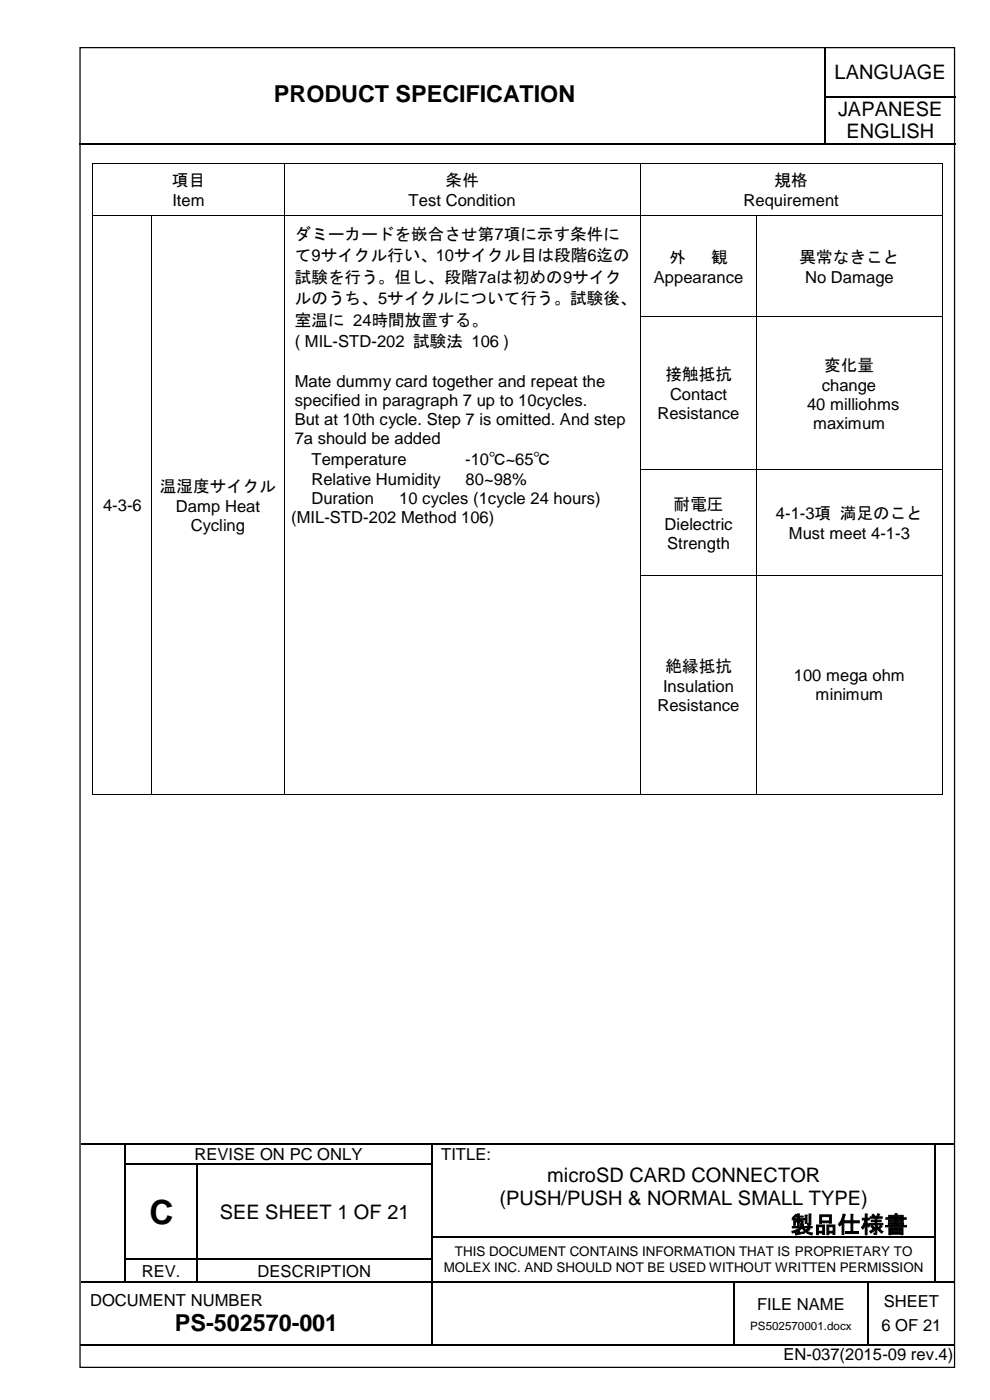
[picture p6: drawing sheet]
<svg xmlns="http://www.w3.org/2000/svg" width="210mm" height="297mm" viewBox="0 0 210 297" stroke-linecap="round" stroke-linejoin="round" font-family="sans-serif">
<defs><g id="words">
<text font-size="7.1" x="31.7" y="259.6">C</text>
<g font-size="5">
<text x="58.1" y="21.6">PRODUCT SPECIFICATION</text>
<text x="167.6" y="261.5">製品仕様書</text>
<text x="37.1" y="282.4">PS-502570-001</text>
</g>
<g font-size="4.2">
<text x="176.9" y="16.7">LANGUAGE</text>
<text x="177.7" y="24.5">JAPANESE</text>
<text x="179.4" y="29.4">ENGLISH</text>
<text x="116" y="250.7">microSD CARD CONNECTOR</text>
<text x="105.9" y="255.6">(PUSH/PUSH &amp; NORMAL SMALL TYPE)</text>
<text x="46.6" y="258.5">SEE SHEET 1 OF 21</text>
</g>
<g font-size="3.5">
<text x="36.5" y="39.5">項目</text>
<text x="94.5" y="39.5">条件</text>
<text x="164.2" y="39.5">規格</text>
<text x="36.5" y="43.7">Item</text>
<text x="86.6" y="43.7">Test Condition</text>
<text x="157.6" y="43.7">Requirement</text>
<text x="62.5" y="50.8">ダミーカードを嵌合させ第7項に示す条件に</text>
<text x="62.5" y="55.4">て9サイクル行い、10サイクル目は段階6迄の</text>
<text x="62.5" y="60">試験を行う。但し、段階7aは初めの9サイク</text>
<text x="138.6" y="60">Appearance</text>
<text x="141.9" y="55.7">外</text>
<text x="150.8" y="55.7">観</text>
<text x="169.5" y="55.7">異常なきこと</text>
<text x="170.7" y="60">No Damage</text>
<text x="62.5" y="64.6">ルのうち、5サイクルについて行う。試験後、</text>
<text x="62.5" y="69.1">室温に 24時間放置する。</text>
<text x="62.5" y="73.7">( MIL-STD-202 試験法 106 )</text>
<text x="62.5" y="82">Mate dummy card together and repeat the</text>
<text x="141.1" y="80.7">接触抵抗</text>
<text x="174.2" y="82.9">change</text>
<text x="174.7" y="78.6">変化量</text>
<text x="62.5" y="86.1">specified in paragraph 7 up to 10cycles.</text>
<text x="139.4" y="89">Resistance</text>
<text x="142.1" y="84.9">Contact</text>
<text x="171.1" y="87">40 milliohms</text>
<text x="62.5" y="90.2">But at 10th cycle. Step 7 is omitted. And step</text>
<text x="62.5" y="94.3">7a should be added</text>
<text x="172.4" y="91">maximum</text>
<text x="66" y="98.6">Temperature</text>
<text x="98.6" y="98.6">-10℃~65℃</text>
<text x="33.9" y="104.4">温湿度サイクル</text>
<text x="66" y="102.9">Relative Humidity</text>
<text x="66" y="107">Duration</text>
<text x="84.6" y="107">10 cycles (1cycle 24 hours)</text>
<text x="98.7" y="102.9">80~98%</text>
<text x="21.9" y="108.4">4-3-6</text>
<text x="37.3" y="108.7">Damp Heat</text>
<text x="40.4" y="112.7">Cycling</text>
<text x="61.7" y="111">(MIL-STD-202 Method 106)</text>
<text x="140.9" y="112.4">Dielectric</text>
<text x="142.8" y="108.1">耐電圧</text>
<text x="164.5" y="110.1">4-1-3項 満足のこと</text>
<text x="141.5" y="116.4">Strength</text>
<text x="167.3" y="114.4">Must meet 4-1-3</text>
<text x="141.1" y="142.6">絶縁抵抗</text>
<text x="140.6" y="146.9">Insulation</text>
<text x="168.3" y="144.5">100 mega ohm</text>
<text x="172.9" y="148.6">minimum</text>
<text x="139.4" y="150.9">Resistance</text>
<text x="41.2" y="246">REVISE ON PC ONLY</text>
<text x="93.5" y="246">TITLE:</text>
<text x="30.1" y="270.8">REV.</text>
<text x="54.6" y="270.8">DESCRIPTION</text>
<text x="19.1" y="277">DOCUMENT NUMBER</text>
<text x="160.5" y="277.9">FILE NAME</text>
<text x="187.4" y="277.3">SHEET</text>
<text x="186.9" y="282.4">6 OF 21</text>
<text x="166.1" y="288.6">EN-037(2015-09 rev.4)</text>
</g>
<g font-size="2.8">
<text x="94.1" y="269.8">MOLEX INC. AND SHOULD NOT BE USED WITHOUT WRITTEN PERMISSION</text>
<text x="96.5" y="266.5">THIS DOCUMENT CONTAINS INFORMATION THAT IS PROPRIETARY TO</text>
</g>
<text font-size="2.5" x="159" y="282.1">PS502570001.docx</text>
</g></defs>
<g fill="none" stroke="#000" stroke-width=".25">
<path d="M175 10.2v10.2M16.8 30.4h158M175 20.6v9.7M175.1 20.5h27.4M175.1 30.4h27.4M17.2 242.6h9.3M26.6 242.8v4M26.6 247.1v4.8M26.6 252.2v4.9M26.6 257.3v4.9M26.7 242.6h64.8M26.7 247h15"/>
<path d="M41.8 247.1v4.8M41.8 252.2v4.9M41.8 257.3v4.9M42 247h49.5M91.6 242.8v4M91.6 247.1v4.8M91.6 252.2v4.9M91.6 257.3v4.9M91.8 242.6h106.3M198.2 242.8v4M198.2 247.1v4.8M198.2 252.2v4.9"/>
<path d="M198.2 257.3v4.9M198.4 242.6h4M17.2 272h9.3M26.6 262.5v4.6M26.6 267.3v4.6M26.7 267.2h15M26.7 272h15M41.8 262.5v4.6M41.8 267.3v4.6M42 267.2h49.5M42 272h49.5M91.6 262.5v4.6"/>
<path d="M91.6 267.3v4.6M91.6 272.2v12.9M91.8 262.3h106.3M91.8 272h63.7M155.6 272.2v12.9M155.7 272h28.2M184 272.2v12.9M184.1 272h14M198.2 262.5v4.6M198.2 267.3v4.6M198.4 272h4M16.9 285.2h74.6"/>
<path d="M91.8 285.2h63.7M155.7 285.2h28.2M184.1 285.2h18.3"/>
</g>
<g fill="#000">
<path d="M174.8 20.4h.3v.2h-.3z" fill-rule="evenodd"/>
<path d="M174.8 30.3h.3v.3h-.3z" fill-rule="evenodd"/>
<path d="M26.5 242.5h.2v.3h-.2z" fill-rule="evenodd"/>
<path d="M26.5 246.8h.2v.3h-.2z" fill-rule="evenodd"/>
<path d="M26.5 251.9h.2v.3h-.2z" fill-rule="evenodd"/>
<path d="M26.5 257.1h.2v.2h-.2z" fill-rule="evenodd"/>
<path d="M41.7 246.8h.3v.3h-.3z" fill-rule="evenodd"/>
<path d="M41.7 251.9h.3v.3h-.3z" fill-rule="evenodd"/>
<path d="M41.7 257.1h.3v.2h-.3z" fill-rule="evenodd"/>
<path d="M91.5 242.5h.3v.3h-.3z" fill-rule="evenodd"/>
<path d="M91.5 246.8h.3v.3h-.3z" fill-rule="evenodd"/>
<path d="M91.5 251.9h.3v.3h-.3z" fill-rule="evenodd"/>
<path d="M91.5 257.1h.3v.2h-.3z" fill-rule="evenodd"/>
<path d="M198.1 242.5h.3v.3h-.3z" fill-rule="evenodd"/>
<path d="M198.1 246.8h.3v.3h-.3z" fill-rule="evenodd"/>
<path d="M198.1 251.9h.3v.3h-.3z" fill-rule="evenodd"/>
<path d="M198.1 257.1h.3v.2h-.3z" fill-rule="evenodd"/>
<path d="M26.5 262.2h.2v.3h-.2z" fill-rule="evenodd"/>
<path d="M26.5 267.1h.2v.2h-.2z" fill-rule="evenodd"/>
<path d="M26.5 271.9h.2v.3h-.2z" fill-rule="evenodd"/>
<path d="M41.7 262.2h.3v.3h-.3z" fill-rule="evenodd"/>
<path d="M41.7 267.1h.3v.2h-.3z" fill-rule="evenodd"/>
<path d="M41.7 271.9h.3v.3h-.3z" fill-rule="evenodd"/>
<path d="M91.5 262.2h.3v.3h-.3z" fill-rule="evenodd"/>
<path d="M91.5 267.1h.3v.2h-.3z" fill-rule="evenodd"/>
<path d="M91.5 271.9h.3v.3h-.3z" fill-rule="evenodd"/>
<path d="M155.5 271.9h.2v.3h-.2z" fill-rule="evenodd"/>
<path d="M183.9 271.9h.2v.3h-.2z" fill-rule="evenodd"/>
<path d="M198.1 262.2h.3v.3h-.3z" fill-rule="evenodd"/>
<path d="M198.1 267.1h.3v.2h-.3z" fill-rule="evenodd"/>
<path d="M198.1 271.9h.3v.3h-.3z" fill-rule="evenodd"/>
<path d="M91.5 285.1h.3v.3h-.3z" fill-rule="evenodd"/>
<path d="M155.5 285.1h.2v.3h-.2z" fill-rule="evenodd"/>
<path d="M183.9 285.1h.2v.3h-.2z" fill-rule="evenodd"/>
</g>
<path d="M55.6 15.8h112.4v9.7h-112.4z" fill-rule="evenodd" fill="#fff"/>
<path d="M17 10.1h185.4v280h-185.4z" fill="none" stroke="#000" stroke-width=".26"/>
<g fill="#000">
<path d="M19.6 34.6h.2v.2h-.2z" fill-rule="evenodd"/>
<path d="M19.6 34.6h.2v.2h-.2z" fill-rule="evenodd"/>
<path d="M60.2 34.6h.1v.2h-.1z" fill-rule="evenodd"/>
<path d="M135.7 34.6h.1v.2h-.1z" fill-rule="evenodd"/>
<path d="M199.7 34.6h.2v.2h-.2z" fill-rule="evenodd"/>
<path d="M199.7 34.6h.2v.2h-.2z" fill-rule="evenodd"/>
<path d="M19.6 45.6h.2v1.7h-.2z" fill-rule="evenodd"/>
<path d="M32.1 45.8h.2v1.5h-.2z" fill-rule="evenodd"/>
<path d="M32.1 45.6h.2v.2h-.2z" fill-rule="evenodd"/>
<path d="M60.2 45.6h.1v1.7h-.1z" fill-rule="evenodd"/>
<path d="M135.7 45.6h.1v1.7h-.1z" fill-rule="evenodd"/>
<path d="M160.4 45.8h.1v1.5h-.1z" fill-rule="evenodd"/>
<path d="M160.4 45.6h.1v.2h-.1z" fill-rule="evenodd"/>
<path d="M199.7 45.6h.2v1.7h-.2z" fill-rule="evenodd"/>
<path d="M19.6 67.1h.2v1.7h-.2z" fill-rule="evenodd"/>
<path d="M32.1 67.1h.2v1.7h-.2z" fill-rule="evenodd"/>
<path d="M60.2 67.1h.1v1.7h-.1z" fill-rule="evenodd"/>
<path d="M135.7 67.1h.1v1.7h-.1z" fill-rule="evenodd"/>
<path d="M160.4 67.1h.1v1.7h-.1z" fill-rule="evenodd"/>
<path d="M199.7 67.1h.2v1.7h-.2z" fill-rule="evenodd"/>
<path d="M19.6 99.6h.2v1.7h-.2z" fill-rule="evenodd"/>
<path d="M32.1 99.6h.2v1.7h-.2z" fill-rule="evenodd"/>
<path d="M60.2 99.6h.1v1.7h-.1z" fill-rule="evenodd"/>
<path d="M135.7 99.6h.1v1.7h-.1z" fill-rule="evenodd"/>
<path d="M160.4 99.6h.1v1.7h-.1z" fill-rule="evenodd"/>
<path d="M199.7 99.6h.2v1.7h-.2z" fill-rule="evenodd"/>
<path d="M19.6 122h.2v1.7h-.2z" fill-rule="evenodd"/>
<path d="M32.1 122h.2v1.7h-.2z" fill-rule="evenodd"/>
<path d="M60.2 122h.1v1.7h-.1z" fill-rule="evenodd"/>
<path d="M135.7 122h.1v1.7h-.1z" fill-rule="evenodd"/>
<path d="M160.4 122h.1v1.7h-.1z" fill-rule="evenodd"/>
<path d="M199.7 122h.2v1.7h-.2z" fill-rule="evenodd"/>
<path d="M19.6 168.6h.2v.1h-.2z" fill-rule="evenodd"/>
<path d="M19.6 168.6h.2v.1h-.2z" fill-rule="evenodd"/>
<path d="M32.1 168.6h.2v.1h-.2z" fill-rule="evenodd"/>
<path d="M60.2 168.6h.1v.1h-.1z" fill-rule="evenodd"/>
<path d="M135.7 168.6h.1v.1h-.1z" fill-rule="evenodd"/>
<path d="M160.4 168.6h.1v.1h-.1z" fill-rule="evenodd"/>
<path d="M199.7 168.6h.2v.1h-.2z" fill-rule="evenodd"/>
<path d="M199.7 168.6h.2v.1h-.2z" fill-rule="evenodd"/>
</g>
<g fill="none" stroke="#000" stroke-width=".21">
<path d="M19.7 34.8v10.8M19.8 34.7h40.4M60.2 34.8v10.8M60.3 34.7h75.4M135.7 34.8v10.8M135.8 34.7h63.9M199.8 34.8v10.8M19.7 47.3v19.8M19.8 45.7h12.3M32.2 47.3v19.8M32.3 45.7h27.9M60.2 47.3v19.8"/>
<path d="M60.3 45.7h75.4M135.7 47.3v19.8M135.8 45.7h24.5M160.4 47.3v19.8M160.5 45.7h39.2M199.8 47.3v19.8M19.7 68.8v30.8M32.2 68.8v30.8M60.2 68.8v30.8M135.7 68.8v30.8M135.8 67.2h24.5M160.4 68.8v30.8"/>
<path d="M160.5 67.2h39.2M199.8 68.8v30.8M135.8 99.7h24.5M160.5 99.7h39.2M19.7 101.3v20.7M32.2 101.3v20.7M60.2 101.3v20.7M135.7 101.3v20.7M160.4 101.3v20.7M199.8 101.3v20.7M19.7 123.7v44.9M32.2 123.7v44.9"/>
<path d="M60.2 123.7v44.9M135.7 123.7v44.9M135.8 122.1h24.5M160.4 123.7v44.9M160.5 122.1h39.2M199.8 123.7v44.9M19.8 168.6h12.3M32.3 168.6h27.9M60.3 168.6h75.4M135.8 168.6h24.5M160.5 168.6h39.2"/>
</g>
<use href="#words"/>
</svg>
